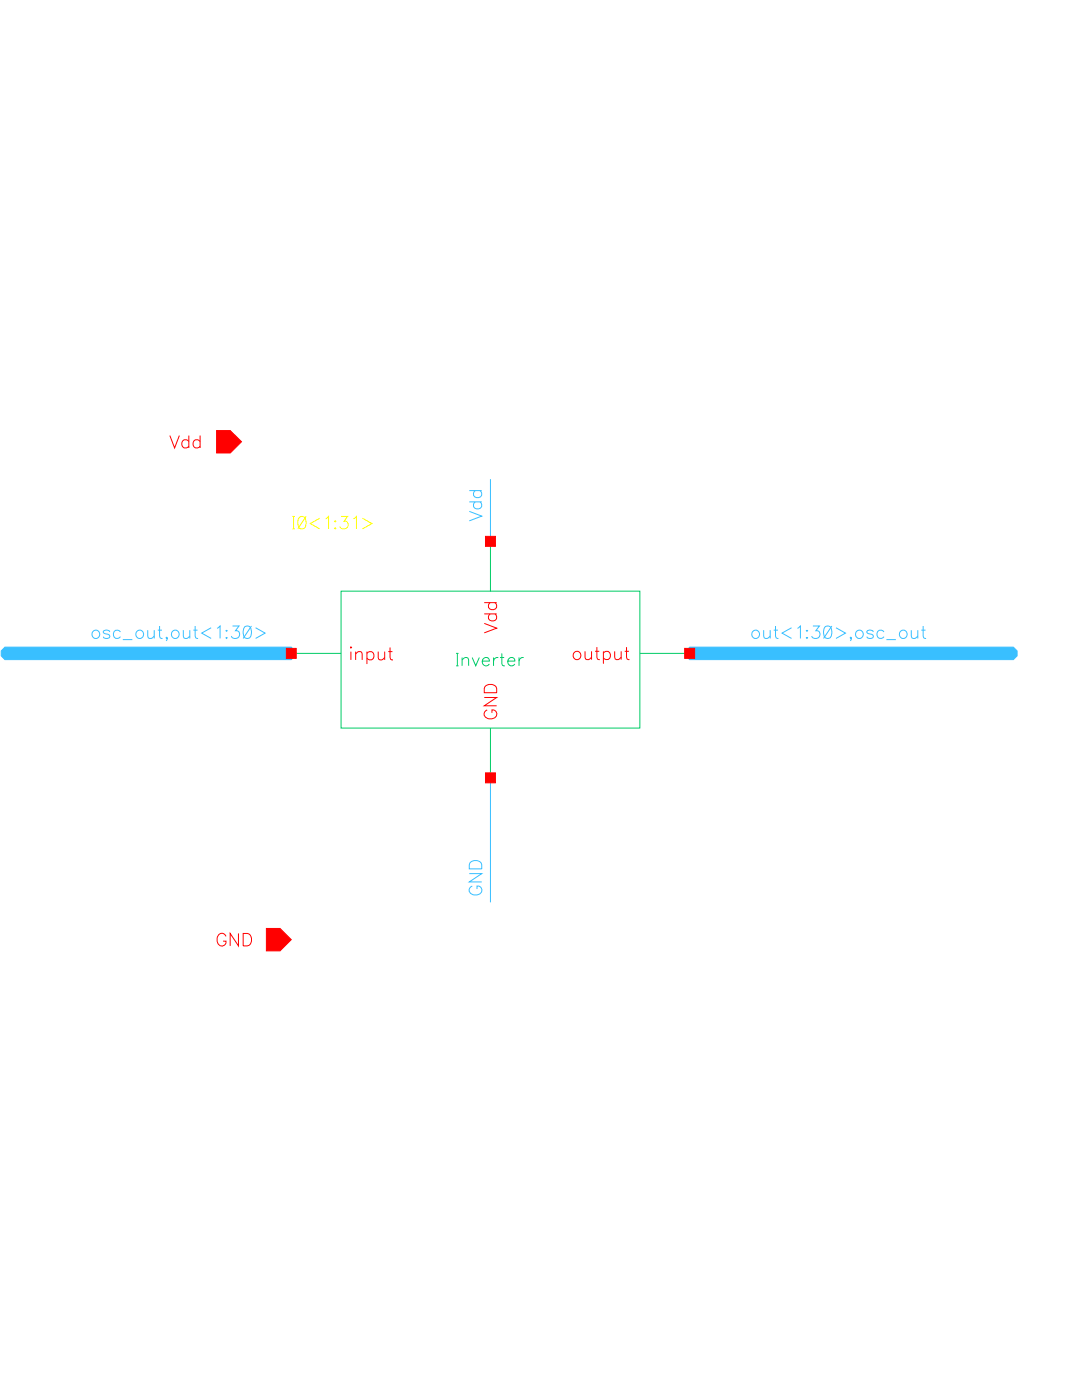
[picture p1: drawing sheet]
<svg xmlns="http://www.w3.org/2000/svg" width="216mm" height="279mm" viewBox="0 0 216 279" stroke-linecap="round" stroke-linejoin="round" font-family="sans-serif">
<g fill="none" stroke="#0c6" stroke-width=".2">
<path d="M68.1 118h59.6v27.3h-59.6zM97.9 108v10M58.1 130.4h10M91 130.4h.5M91 132.9h.5M91.3 130.4v2.5M92.2 131.7l.6-.5 .6 .1 .1 1.6M92.2 131.2v1.7M94.2 131.2l.7 1.7 .7-1.7M96.2 131.9h1.4a.73 .73 0 0 0-.8-.7 .73 .73 0 0 0-.6 1 .76 .76 0 0 0 .6 .7 .76 .76 0 0 0 .8-.4M98.5 131.2v1.7M99.4 131.2a.8 .8 0 0 0-.9 .7"/>
<path d="M99.8 131.2h.8M100.1 130.4v2l.2 .4 .4 .1M101.3 131.9h1.4a.73 .73 0 0 0-.8-.7 .73 .73 0 0 0-.6 1 .76 .76 0 0 0 .6 .7 .76 .76 0 0 0 .8-.4M103.6 131.2v1.7M104.5 131.2a.8 .8 0 0 0-.9 .7M127.7 130.4h9.9M97.9 145.3v9.9"/>
</g>
<path d="M58.4 103.1h.4M58.4 105.6h.4M58.6 103.1v2.5M59.8 103.2a.81 .81 0 0 1 1.2 .3 2.07 2.07 0 0 1-.3 1.9 .8 .8 0 0 1-1.2-.3 2.04 2.04 0 0 1 .3-1.9zM61.1 103.1l-1.7 2.5M63.8 103.4l-1.9 1.1 1.9 1.1M65 103.5l.6-.4v2.5M66.8 104l.1-.1 .1 .1-.1 .1zM66.8 105.4l.1-.1 .1 .1-.1 .2zM68.1 103.1h1.3l-.8 .9a.8 .8 0 0 1 .9 .9 .8 .8 0 0 1-1.1 .7l-.3-.2-.3-.3M70.5 103.5l.6-.4v2.5M72.3 103.4l1.9 1.1-1.9 1.1" fill="none" stroke="#ff0" stroke-width=".2"/>
<g fill="#39bfff" stroke="#39bfff" stroke-width=".2">
<path d="M137.6 129.2h64.6l.7 .7v1l-.7 .7h-64.6l-.7-.7v-1z"/>
<path d="M1 129.2h57.1l.8 .7v1l-.8 .7h-57.1l-.8-.7v-1z"/>
</g>
<g fill="none" stroke="#39bfff" stroke-width=".2">
<path d="M93.6 97.9h2.5M94.8 97.9l-.2 .2-.1 .6a.86 .86 0 0 0 .8 .6 .86 .86 0 0 0 .8-.6l-.1-.6-.2-.2M97.9 95.6v12.4M93.6 102.1l2.5 .9-2.5 .9M93.6 100.2h2.5M94.8 100.2l-.2 .2-.1 .5a.86 .86 0 0 0 .8 .7 .86 .86 0 0 0 .8-.7l-.1-.5-.2-.2M1 130.4h57.1M21.9 126.1a.77 .77 0 0 0-1.3 0l.4 .4 .8 .2 .1 .4a.75 .75 0 0 1-1.3 0M24 126.1l-.2-.2-.5-.1a.86 .86 0 0 0-.7 .8 .86 .86 0 0 0 .7 .8l.5-.1 .2-.2M24.5 127.7h1.9M29.5 125.8l.1 1.5 .6 .1 .6-.5M30.8 125.8v1.6"/>
<path d="M31.5 125.8h.8M31.8 124.9v2l.2 .4 .4 .1M33.4 127.3l-.1 .1-.2-.1 .2-.1a.46 .46 0 0 1-.2 .7M36.6 125.8l.1 1.5 .6 .1 .6-.5M37.9 125.8v1.6M38.6 125.8h.8M38.9 124.9v2l.2 .4 .4 .1M42.1 125.3l-1.9 1 1.9 1.1M43.3 125.4l.6-.5v2.5M45.1 127.3l.1-.1 .1 .1-.1 .1zM45.2 125.8l.1 .1-.1 .1-.1-.1zM46.4 124.9h1.3l-.7 1a.8 .8 0 0 1 .8 .9 .8 .8 0 0 1-1.1 .6l-.3-.1-.2-.4"/>
<path d="M48.9 125a.81 .81 0 0 1 1.2 .4 2.06 2.06 0 0 1-.3 1.9 .8 .8 0 0 1-1.2-.4 2.04 2.04 0 0 1 .3-1.9zM50.2 124.9l-1.7 2.5M51 125.3l1.9 1-1.9 1.1M137.6 130.4h64.6M152.4 125.8l.1 1.5 .6 .1 .6-.5M153.7 125.8v1.6M154.4 125.8h.8M154.7 124.9v2l.2 .4 .4 .1M157.9 125.3l-1.9 1 1.9 1.1M159.1 125.4l.6-.5v2.5M160.9 125.9l.1-.1 .1 .1-.1 .1zM160.9 127.3l.1-.1 .1 .1-.1 .1z"/>
<path d="M162.2 124.9h1.3l-.7 1a.8 .8 0 0 1 .8 .9 .8 .8 0 0 1-1 .6l-.4-.1-.2-.4M164.7 125a.81 .81 0 0 1 1.2 .4 2.06 2.06 0 0 1-.3 1.9 .8 .8 0 0 1-1.2-.4 2.07 2.07 0 0 1 .3-1.9zM166 124.9l-1.7 2.5M166.8 125.3l1.9 1-1.9 1.1M169.9 127.3l-.1 .1-.1-.1 .1-.1 .1 .1-.2 .6M174.3 126.1a.77 .77 0 0 0-1.3 0l.3 .4 .8 .2 .2 .4a.75 .75 0 0 1-1.3 0M176.4 126.1l-.2-.2-.6-.1a.86 .86 0 0 0-.6 .8 .86 .86 0 0 0 .6 .8l.6-.1 .2-.2M176.9 127.7h1.9M181.8 125.8l.2 1.5 .5 .1 .6-.5M183.1 125.8v1.6M183.8 125.8h.9M184.2 124.9v2l.1 .4 .5 .1"/>
<path d="M97.9 155.2v24.9M93.6 174.3h2.5l-2.5 1.7h2.5M94 172a1.4 1.4 0 0 1 2.1 .6v.8h-2.5v-.8zM94.2 176.8a.91 .91 0 0 0-.6 1.1 .91 .91 0 0 0 1 .7 1.09 1.09 0 0 0 1.2-.2 1.09 1.09 0 0 0 .3-1.1l-.3-.4-.6-.1v.6"/>
<circle cx="19.1" cy="126.6" r=".82"/>
<circle cx="27.9" cy="126.6" r=".82"/>
<circle cx="35" cy="126.6" r=".82"/>
<circle cx="150.8" cy="126.6" r=".82"/>
<circle cx="171.5" cy="126.6" r=".82"/>
<circle cx="180.2" cy="126.6" r=".82"/>
</g>
<g fill="none" stroke="#f00" stroke-width=".2">
<path d="M33.9 86.9l.9 2.5 1-2.5M37.7 88.1l-.3-.2-.5-.2a.86 .86 0 0 0-.6 .9 .86 .86 0 0 0 .6 .8l.5-.1 .3-.2M37.7 86.9v2.5M39.9 88.1l-.2-.2-.5-.2a.86 .86 0 0 0-.7 .9 .86 .86 0 0 0 .7 .8l.5-.1 .2-.2M39.9 86.9v2.5M70 129.1l.1 .1-.1 .1-.1-.1zM70 130v1.7M71 130.5l.6-.5 .6 .2 .1 1.5M71 130v1.7M73.2 130.4l.2-.2 .6-.2a.86 .86 0 0 1 .6 .9 .86 .86 0 0 1-.6 .8l-.6-.1-.2-.3M73.2 130v2.5M75.5 130l.1 1.6 .6 .1 .6-.5"/>
<path d="M76.8 130v1.7M77.5 130h.8M77.8 129.2v2l.1 .4 .5 .1M96.6 124.4l2.5 1-2.5 .9M96.6 122.5h2.5M96.6 120.3h2.5M96.6 139.2h2.5l-2.5 1.7h2.5M97 136.8a1.39 1.39 0 0 1 2.1 .6v.9h-2.5v-.9zM97.8 122.5l-.2 .3-.2 .5a.86 .86 0 0 0 .9 .6 .86 .86 0 0 0 .8-.6l-.1-.5-.2-.3M97.8 120.3l-.2 .2-.2 .5a.86 .86 0 0 0 .9 .7 .86 .86 0 0 0 .8-.7l-.1-.5-.2-.2M116.7 130l.2 1.5 .5 .1 .6-.4M118 130v1.6"/>
<path d="M118.7 130h.9M119.1 129.2v2l.1 .3 .5 .1M120.4 130.3l.2-.2 .6-.1a.86 .86 0 0 1 .6 .8 .86 .86 0 0 1-.7 .8l-.5-.1-.2-.2M120.4 130v2.5M122.7 130l.1 1.5 .6 .1 .5-.4M123.9 130v1.6M124.7 130h.8M125 129.2v2l.1 .3 .5 .1M97.2 141.7a.91 .91 0 0 0-.6 1 .91 .91 0 0 0 1 .8 1.03 1.03 0 0 0 1.3-.4 1.03 1.03 0 0 0-.1-1.3l-.6-.1v.6M45.1 186.9a.91 .91 0 0 0-1-.6 .91 .91 0 0 0-.8 .9 1.09 1.09 0 0 0 .2 1.2 1.09 1.09 0 0 0 1.2 .3l.3-.3 .1-.6h-.6M47.6 186.3v2.5l-1.7-2.5v2.5M48.5 186.3h.9a1.33 1.33 0 0 1 .8 1.2 1.33 1.33 0 0 1-.8 1.3h-.9z"/>
<circle cx="115.1" cy="130.8" r=".82"/>
</g>
<g fill="#f00" stroke="#f00" stroke-width=".2">
<path d="M43.2 85.9h2.7l2.3 2.3-2.3 2.2h-2.7z"/>
<path d="M53.2 185.3h2.7l2.2 2.2-2.2 2.3h-2.7z"/>
<path d="M57.1 129.4h2v2h-2z"/>
<path d="M96.9 154.2h2v2h-2z"/>
<path d="M96.9 107h2v2h-2z"/>
<path d="M136.6 129.4h2v2h-2z"/>
</g>
</svg>
